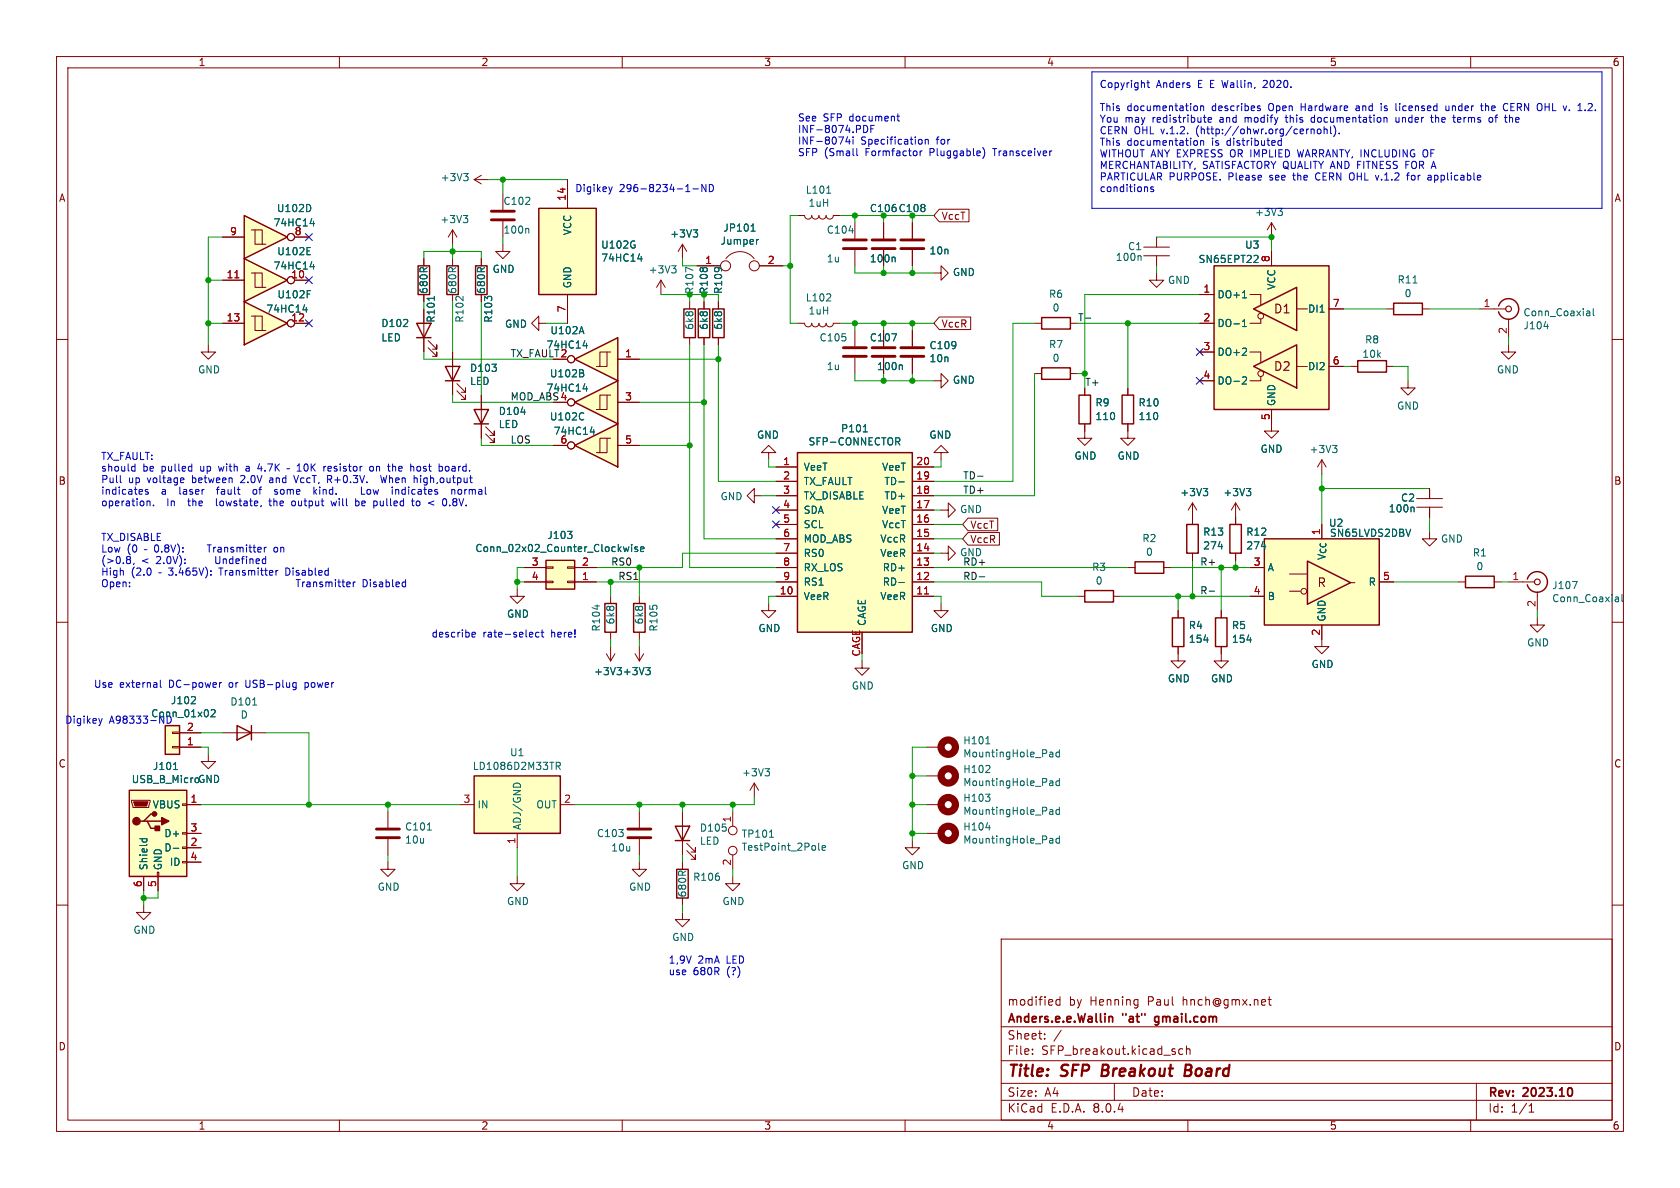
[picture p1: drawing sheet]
<svg xmlns="http://www.w3.org/2000/svg" width="297mm" height="210mm" viewBox="0 0 297 210" stroke-linecap="round" stroke-linejoin="round" font-family="sans-serif">
<defs><g id="words">
<g font-size="2.8" fill="#840000">
<text x="178" y="190.9">Title:</text>
<text x="187.7" y="190.9">SFP</text>
<text x="195.6" y="190.9">Breakout</text>
<text x="211.1" y="190.9">Board</text>
</g>
<g font-size="2.1" fill="#840000">
<text x="225.1" y="55.7">D1</text>
<text x="225.1" y="65.8">D2</text>
<text x="232.8" y="104">R</text>
<text x="178" y="178">modified</text>
<text x="188.9" y="178">by</text>
<text x="192.7" y="178">Henning</text>
<text x="203" y="178">Paul</text>
<text x="209.3" y="178">hnch@gmx.net</text>
<text x="178" y="184">Sheet:</text>
<text x="178" y="181.2">Anders.e.e.Wallin</text>
<text x="198.6" y="181.2">&quot;at&quot;</text>
<text x="204.8" y="181.2">gmail.com</text>
<text x="178" y="186.7">File:</text>
<text x="184.1" y="186.7">SFP_breakout.kicad_sch</text>
<text x="178" y="196.9">KiCad</text>
<text x="178" y="194.1">Size:</text>
<text x="184.7" y="194.1">A4</text>
<text x="185.7" y="196.9">E.D.A.</text>
<text x="193.3" y="196.9">8.0.4</text>
<text x="200" y="194.1">Date:</text>
<text x="263" y="194.3">Rev:</text>
<text x="263" y="196.9">Id:</text>
<text x="267.1" y="196.9">1/1</text>
<text x="269.4" y="194.3">2023.10</text>
</g>
<g font-size="1.8" fill="#840000">
<text x="35" y="11.9">1</text>
<text x="85" y="11.9">2</text>
<text x="135" y="11.9">3</text>
<text x="185" y="11.9">4</text>
<text x="235" y="11.9">5</text>
<text x="285" y="11.9">6</text>
<text x="10.3" y="35.9">A</text>
<text x="285.3" y="35.9">A</text>
<text x="166.4" y="39.1">VccT</text>
<text x="166.4" y="58.1">VccR</text>
<text x="90.2" y="63.2">TX_FAULT2</text>
<text x="90.2" y="70.9">MOD_ABS4</text>
<text x="10.3" y="85.9">B</text>
<text x="285.3" y="85.9">B</text>
<text x="171.4" y="93.7">VccT</text>
<text x="171.4" y="96.2">VccR</text>
<text x="10.3" y="135.9">C</text>
<text x="285.3" y="135.9">C</text>
<text x="10.3" y="185.9">D</text>
<text x="285.3" y="185.9">D</text>
<text x="35" y="199.9">1</text>
<text x="85" y="199.9">2</text>
<text x="135" y="199.9">3</text>
<text x="185" y="199.9">4</text>
<text x="235" y="199.9">5</text>
<text x="285" y="199.9">6</text>
</g>
<g font-size="1.8" fill="#0000c2">
<text x="194.3" y="15.6">Copyright</text>
<text x="204.4" y="15.6">Anders</text>
<text x="211.9" y="15.6">E E Wallin,</text>
<text x="224" y="15.6">2020.</text>
<text x="141" y="21.6">See</text>
<text x="141" y="23.6">INF-8074.PDF</text>
<text x="145.5" y="21.6">SFP</text>
<text x="150.3" y="21.6">document</text>
<text x="194.3" y="19.7">This</text>
<text x="194.3" y="21.8">You</text>
<text x="194.3" y="23.8">CERN OHL v.1.2.</text>
<text x="198.9" y="21.8">may</text>
<text x="199.2" y="19.7">documentation</text>
<text x="203.8" y="21.8">redistribute</text>
<text x="211.7" y="23.8">(http://ohwr.org/cernohl).</text>
<text x="214.4" y="19.7">describes</text>
<text x="215.9" y="21.8">and</text>
<text x="220.5" y="21.8">modify</text>
<text x="224.6" y="19.7">Open</text>
<text x="228" y="21.8">this</text>
<text x="230.4" y="19.7">Hardware</text>
<text x="232.7" y="21.8">documentation</text>
<text x="240.4" y="19.7">and</text>
<text x="245" y="19.7">is</text>
<text x="247.8" y="21.8">under</text>
<text x="247.8" y="19.7">licensed</text>
<text x="254.3" y="21.8">the</text>
<text x="256.8" y="19.7">under</text>
<text x="258.4" y="21.8">terms</text>
<text x="263.3" y="19.7">the</text>
<text x="264.9" y="21.8">of</text>
<text x="267.5" y="19.7">CERN OHL v.</text>
<text x="268" y="21.8">the</text>
<text x="281.3" y="19.7">1.2.</text>
<text x="141" y="25.6">INF-8074i</text>
<text x="141" y="27.7">SFP</text>
<text x="145.7" y="27.7">(Small</text>
<text x="152.2" y="25.6">Specification</text>
<text x="153.1" y="27.7">Formfactor</text>
<text x="164.6" y="27.7">Pluggable)</text>
<text x="165.7" y="25.6">for</text>
<text x="176.1" y="27.7">Transceiver</text>
<text x="194.3" y="25.9">This</text>
<text x="194.3" y="27.9">WITHOUT ANY EXPRESS</text>
<text x="194.3" y="30">MERCHANTABILITY, SATISFACTORY QUALITY AND FITNESS</text>
<text x="199.2" y="25.9">documentation</text>
<text x="214.4" y="25.9">is</text>
<text x="217.2" y="25.9">distributed</text>
<text x="217.8" y="27.9">OR IMPLIED</text>
<text x="230.1" y="27.9">WARRANTY, INCLUDING</text>
<text x="249.2" y="30">FOR A</text>
<text x="252.6" y="27.9">OF</text>
<text x="101.6" y="34">Digikey</text>
<text x="109.5" y="34">296-8234-1-ND</text>
<text x="194.3" y="32">PARTICULAR PURPOSE.</text>
<text x="194.3" y="34">conditions</text>
<text x="217.3" y="32">Please</text>
<text x="224.7" y="32">see</text>
<text x="229.1" y="32">the</text>
<text x="233.2" y="32">CERN OHL v.1.2</text>
<text x="250.1" y="32">for</text>
<text x="253.9" y="32">applicable</text>
<text x="17.8" y="81.4">TX_FAULT:</text>
<text x="17.8" y="83.4">should</text>
<text x="25.2" y="83.4">be</text>
<text x="28.6" y="83.4">pulled</text>
<text x="35.7" y="83.4">up</text>
<text x="39.2" y="83.4">with</text>
<text x="44.1" y="83.4">a</text>
<text x="46.5" y="83.4">4.7K</text>
<text x="53.8" y="83.4">10K</text>
<text x="58.7" y="83.4">resistor</text>
<text x="67" y="83.4">on</text>
<text x="70.5" y="83.4">the</text>
<text x="74.6" y="83.4">host</text>
<text x="79.9" y="83.4">board.</text>
<text x="17.8" y="85.5">Pull</text>
<text x="17.8" y="87.5">indicates</text>
<text x="17.8" y="89.6">operation.</text>
<text x="22.7" y="85.5">up</text>
<text x="26.2" y="85.5">voltage</text>
<text x="28.7" y="87.5">a</text>
<text x="29.7" y="89.6">In</text>
<text x="32.2" y="87.5">laser</text>
<text x="33.8" y="89.6">the</text>
<text x="34.2" y="85.5">between</text>
<text x="39.1" y="89.6">lowstate,</text>
<text x="39.3" y="87.5">fault</text>
<text x="43" y="85.5">2.0V</text>
<text x="46" y="87.5">of</text>
<text x="48.3" y="85.5">and</text>
<text x="48.7" y="89.6">the</text>
<text x="50.2" y="87.5">some</text>
<text x="52.8" y="89.6">output</text>
<text x="52.9" y="85.5">VccT,</text>
<text x="57.5" y="87.5">kind.</text>
<text x="58.9" y="85.5">R+0.3V.</text>
<text x="60.1" y="89.6">will</text>
<text x="64.5" y="89.6">be</text>
<text x="66.8" y="87.5">Low</text>
<text x="67.9" y="89.6">pulled</text>
<text x="68.8" y="85.5">When</text>
<text x="72.6" y="87.5">indicates</text>
<text x="74.8" y="85.5">high,output</text>
<text x="74.9" y="89.6">to</text>
<text x="78" y="89.6">&lt;</text>
<text x="80.7" y="89.6">0.8V.</text>
<text x="83.5" y="87.5">normal</text>
<text x="17.8" y="95.7">TX_DISABLE</text>
<text x="17.8" y="97.8">Low</text>
<text x="17.8" y="99.8">(&gt;0.8,</text>
<text x="17.8" y="101.8">High</text>
<text x="22.5" y="97.8">(0</text>
<text x="23.2" y="101.8">(2.0</text>
<text x="25" y="99.8">&lt;</text>
<text x="27.6" y="97.8">0.8V):</text>
<text x="27.7" y="99.8">2.0V):</text>
<text x="30.1" y="101.8">3.465V):</text>
<text x="37.8" y="97.8">Transmitter</text>
<text x="39.2" y="99.8">Undefined</text>
<text x="39.3" y="101.8">Transmitter</text>
<text x="49.7" y="97.8">on</text>
<text x="51.2" y="101.8">Disabled</text>
<text x="17.8" y="103.9">Open:</text>
<text x="58.2" y="103.9">Transmitter</text>
<text x="70.1" y="103.9">Disabled</text>
<text x="76.2" y="112.8">describe</text>
<text x="85.4" y="112.8">rate-select</text>
<text x="97.5" y="112.8">here!</text>
<text x="16.5" y="121.7">Use</text>
<text x="21.1" y="121.7">external</text>
<text x="30" y="121.7">DC-power</text>
<text x="40.8" y="121.7">or</text>
<text x="43.9" y="121.7">USB-plug</text>
<text x="54.5" y="121.7">power</text>
<text x="11.4" y="128">Digikey</text>
<text x="118.1" y="170.4">1,9V</text>
<text x="118.1" y="172.5">use</text>
<text x="122.5" y="172.5">680R</text>
<text x="123.4" y="170.4">2mA</text>
<text x="128.6" y="170.4">LED</text>
<text x="128.6" y="172.5">(?)</text>
</g>
<g font-size="1.8" fill="#006464">
<text x="77.8" y="32.2">+3V3</text>
<text x="142.3" y="34.4">L101</text>
<text x="48.2" y="40.2">74HC14</text>
<text x="48.9" y="37.7">U102D</text>
<text x="77.7" y="39.6">+3V3</text>
<text x="88.9" y="36.4">C102</text>
<text x="88.9" y="41.5">100n</text>
<text x="101.2" y="41.7" transform="rotate(-90 101.2 41.7)">VCC</text>
<text x="127.8" y="41.1">JP101</text>
<text x="142.8" y="36.8">1uH</text>
<text x="146.1" y="41.5">C104</text>
<text x="153.7" y="37.7">C106 C108</text>
<text x="221.8" y="38.4">+3V3</text>
<text x="48.2" y="47.9">74HC14</text>
<text x="48.9" y="45.3">U102E</text>
<text x="106.2" y="46.5">74HC14</text>
<text x="106.2" y="44.1">U102G</text>
<text x="118.4" y="42.2">+3V3</text>
<text x="124.6" y="46.7">1</text>
<text x="127.3" y="43.5">Jumper</text>
<text x="146.1" y="46.6">1u</text>
<text x="153.7" y="46.6">100n</text>
<text x="164.2" y="45.2">10n</text>
<text x="197.2" y="46.3">100n</text>
<text x="199.3" y="44.4">C1</text>
<text x="211.8" y="46.7">SN65EPT22</text>
<text x="220" y="44.2">U3</text>
<text x="48.9" y="52.9">U102F</text>
<text x="75.8" y="52.1" transform="rotate(-90 75.8 52.1)">680R</text>
<text x="80.9" y="52.1" transform="rotate(-90 80.9 52.1)">680R</text>
<text x="86" y="52.1" transform="rotate(-90 86 52.1)">680R</text>
<text x="87" y="48.4">GND</text>
<text x="101.2" y="51.1" transform="rotate(-90 101.2 51.1)">GND</text>
<text x="114.6" y="48.5">+3V3</text>
<text x="122.8" y="52.1" transform="rotate(-90 122.8 52.1)">R107</text>
<text x="125.3" y="52.1" transform="rotate(-90 125.3 52.1)">R108</text>
<text x="127.9" y="52.1" transform="rotate(-90 127.9 52.1)">R109</text>
<text x="142.3" y="53.5">L102</text>
<text x="168.4" y="49">GND</text>
<text x="185.3" y="52.9">R6</text>
<text x="206.4" y="50.4">GND</text>
<text x="215.1" y="52.9">DO+1</text>
<text x="225.7" y="51.3" transform="rotate(-90 225.7 51.3)">VCC</text>
<text x="247" y="50.3">R11</text>
<text x="248.2" y="52.7">0</text>
<text x="47" y="55.5">74HC14</text>
<text x="67.3" y="58">D102</text>
<text x="77.1" y="57.1" transform="rotate(-90 77.1 57.1)">R101</text>
<text x="82.1" y="57.1" transform="rotate(-90 82.1 57.1)">R102</text>
<text x="87.2" y="57.1" transform="rotate(-90 87.2 57.1)">R103</text>
<text x="89.2" y="58.1">GND</text>
<text x="97.2" y="59.3">U102A</text>
<text x="122.8" y="58.4" transform="rotate(-90 122.8 58.4)">6k8</text>
<text x="125.3" y="58.4" transform="rotate(-90 125.3 58.4)">6k8</text>
<text x="127.9" y="58.4" transform="rotate(-90 127.9 58.4)">6k8</text>
<text x="142.8" y="55.8">1uH</text>
<text x="186" y="55.3">0</text>
<text x="215.1" y="58">DO-1</text>
<text x="231.2" y="55.5">DI1</text>
<text x="269.2" y="58.4">J104</text>
<text x="269.2" y="56.1">Conn_Coaxial</text>
<text x="67.3" y="60.6">LED</text>
<text x="83" y="65.9">D103</text>
<text x="96.5" y="61.8">74HC14</text>
<text x="144.8" y="60.6">C105</text>
<text x="146.1" y="65.6">1u</text>
<text x="153.7" y="60.6">C107</text>
<text x="154.9" y="65.6">100n</text>
<text x="164.2" y="61.9">C109</text>
<text x="164.2" y="64.2">10n</text>
<text x="185.3" y="61.7">R7</text>
<text x="186" y="64.2">0</text>
<text x="215.1" y="63.1">DO+2</text>
<text x="231.2" y="65.6">DI2</text>
<text x="240.7" y="63.5">10k</text>
<text x="241.2" y="60.9">R8</text>
<text x="34.9" y="66.2">GND</text>
<text x="83" y="68.2">LED</text>
<text x="96.5" y="69.4">74HC14</text>
<text x="97.1" y="66.9">U102B</text>
<text x="168.4" y="68">GND</text>
<text x="215.1" y="68.2">DO-2</text>
<text x="225.7" y="71.9" transform="rotate(-90 225.7 71.9)">GND</text>
<text x="264.5" y="66.2">GND</text>
<text x="88.1" y="73.6">D104</text>
<text x="88.1" y="75.9">LED</text>
<text x="97.1" y="74.5">U102C</text>
<text x="97.8" y="77.1">74HC14</text>
<text x="133.7" y="77.7">GND</text>
<text x="148.6" y="76.6">P101</text>
<text x="164.2" y="77.7">GND</text>
<text x="193.6" y="72">R9</text>
<text x="193.6" y="74.5">110</text>
<text x="201.2" y="74.5">110</text>
<text x="201.2" y="72">R10</text>
<text x="246.9" y="72.6">GND</text>
<text x="142" y="83.4">VeeT</text>
<text x="142.8" y="78.9">SFP-CONNECTOR</text>
<text x="155.8" y="83.4">VeeT</text>
<text x="189.9" y="81.5">GND</text>
<text x="197.5" y="81.5">GND</text>
<text x="222.8" y="80.2">GND</text>
<text x="231.4" y="80.3">+3V3</text>
<text x="127.3" y="88.6">GND</text>
<text x="142" y="86">TX_FAULT</text>
<text x="142" y="88.5">TX_DISABLE</text>
<text x="156.3" y="88.5">TD+</text>
<text x="156.3" y="86">TD-</text>
<text x="208.6" y="87.9">+3V3</text>
<text x="216.2" y="87.9">+3V3</text>
<text x="247.6" y="88.9">C2</text>
<text x="96.7" y="95.5">J103</text>
<text x="142" y="91">SDA</text>
<text x="142" y="93.6">SCL</text>
<text x="155.8" y="93.6">VccT</text>
<text x="155.8" y="91">VeeT</text>
<text x="169.6" y="90.9">GND</text>
<text x="212.6" y="94.9">R13</text>
<text x="220.2" y="94.9">R12</text>
<text x="234.8" y="93.3">U2</text>
<text x="235" y="95.1">SN65LVDS2DBV</text>
<text x="245.4" y="90.8">100n</text>
<text x="83.9" y="97.8">Conn_02x02_Counter_Clockwise</text>
<text x="142" y="96.1">MOD_ABS</text>
<text x="142" y="98.7">RS0</text>
<text x="142" y="101.2">RX_LOS</text>
<text x="155.5" y="98.7">VeeR</text>
<text x="155.5" y="96.1">VccR</text>
<text x="156" y="101.2">RD+</text>
<text x="169.6" y="98.5">GND</text>
<text x="193" y="101.1">R3</text>
<text x="201.9" y="96">R2</text>
<text x="202.5" y="98.5">0</text>
<text x="212.6" y="97.3">274</text>
<text x="220.2" y="97.3">274</text>
<text x="224" y="101.2">A</text>
<text x="234.5" y="99.1" transform="rotate(-90 234.5 99.1)">V_{CC}</text>
<text x="254.6" y="96.1">GND</text>
<text x="260.3" y="98.6">R1</text>
<text x="260.9" y="101">0</text>
<text x="142" y="106.3">VeeR</text>
<text x="142" y="103.7">RS1</text>
<text x="155.5" y="106.3">VeeR</text>
<text x="156" y="103.7">RD-</text>
<text x="193.6" y="103.5">0</text>
<text x="224" y="106.3">B</text>
<text x="241.9" y="103.7">R</text>
<text x="274.3" y="104.3">J107</text>
<text x="274.3" y="106.7">Conn_Coaxial</text>
<text x="89.5" y="109.4">GND</text>
<text x="106.3" y="111.8" transform="rotate(-90 106.3 111.8)">R104</text>
<text x="108.8" y="110.5" transform="rotate(-90 108.8 110.5)">6k8</text>
<text x="113.9" y="110.5" transform="rotate(-90 113.9 110.5)">6k8</text>
<text x="116.4" y="111.8" transform="rotate(-90 116.4 111.8)">R105</text>
<text x="134" y="111.9">GND</text>
<text x="153.3" y="110.7" transform="rotate(-90 153.3 110.7)">CAGE</text>
<text x="164.5" y="111.9">GND</text>
<text x="210.1" y="111.4">R4</text>
<text x="210.1" y="113.8">154</text>
<text x="217.7" y="111.4">R5</text>
<text x="217.7" y="113.8">154</text>
<text x="234.5" y="110" transform="rotate(-90 234.5 110)">GND</text>
<text x="104.9" y="119.6">+3V3 +3V3</text>
<text x="231.8" y="118.3">GND</text>
<text x="269.9" y="114.5">GND</text>
<text x="30.1" y="124.7">J102</text>
<text x="40.6" y="124.9">D101</text>
<text x="150.5" y="122.1">GND</text>
<text x="206.4" y="120.8">GND</text>
<text x="214" y="120.8">GND</text>
<text x="19.3" y="128">A98333-ND</text>
<text x="26.6" y="127">Conn_01x02</text>
<text x="42.4" y="127.2">D</text>
<text x="170.2" y="131.8">H101</text>
<text x="26.9" y="136.3">J101</text>
<text x="83.5" y="136.3">LD1086D2M33TR</text>
<text x="90.1" y="133.9">U1</text>
<text x="131.1" y="137.4">+3V3</text>
<text x="170.2" y="136.9">H102</text>
<text x="170.2" y="134.1">MountingHole_Pad</text>
<text x="23.2" y="138.6">USB_B_Micro GND</text>
<text x="26.9" y="143.1">VBUS</text>
<text x="84.3" y="143.1">IN</text>
<text x="94.7" y="143.1">OUT</text>
<text x="170.2" y="141.9">H103</text>
<text x="170.2" y="139.2">MountingHole_Pad</text>
<text x="29" y="148.2">D+</text>
<text x="71.5" y="147">C101</text>
<text x="71.5" y="149.3">10u</text>
<text x="92.3" y="146.8" transform="rotate(-90 92.3 146.8)">ADJ/GND</text>
<text x="105.4" y="148.2">C103</text>
<text x="123.6" y="147.2">D105</text>
<text x="123.6" y="149.5">LED</text>
<text x="129.3" y="145.5" transform="rotate(-90 129.3 145.5)">1</text>
<text x="131" y="148.3">TP101</text>
<text x="170.2" y="144.2">MountingHole_Pad</text>
<text x="170.2" y="147">H104</text>
<text x="170.2" y="149.3">MountingHole_Pad</text>
<text x="26.3" y="153.9" transform="rotate(-90 26.3 153.9)">Shield</text>
<text x="28.8" y="153.9" transform="rotate(-90 28.8 153.9)">GND</text>
<text x="29" y="150.7">D-</text>
<text x="29.9" y="153.3">ID</text>
<text x="108" y="150.7">10u</text>
<text x="122.4" y="155.9">R106</text>
<text x="131" y="150.6">TestPoint_2Pole</text>
<text x="159.4" y="153.8">GND</text>
<text x="66.7" y="157.7">GND</text>
<text x="89.5" y="160.2">GND</text>
<text x="111.1" y="157.7">GND</text>
<text x="121.5" y="158.7" transform="rotate(-90 121.5 158.7)">680R</text>
<text x="127.6" y="160.2">GND</text>
<text x="23.5" y="165.3">GND</text>
<text x="118.7" y="166.5">GND</text>
</g>
<g font-size="1.8" fill="#a90000">
<text x="100.1" y="35.6" transform="rotate(-90 100.1 35.6)">14</text>
<text x="40.6" y="41.7">9</text>
<text x="52" y="41.7">8</text>
<text x="135.6" y="46.7">2</text>
<text x="224.5" y="46.4" transform="rotate(-90 224.5 46.4)">8</text>
<text x="40" y="49.3">11</text>
<text x="51.4" y="49.3">10</text>
<text x="212.7" y="51.8">1</text>
<text x="40" y="56.9">13</text>
<text x="51.4" y="56.9">12</text>
<text x="100.1" y="55.3" transform="rotate(-90 100.1 55.3)">7</text>
<text x="212.7" y="56.9">2</text>
<text x="235.5" y="54.4">7</text>
<text x="262.2" y="54.4">1</text>
<text x="266.4" y="59.1" transform="rotate(-90 266.4 59.1)">2</text>
<text x="99" y="63.2">2</text>
<text x="110.4" y="63.2">1</text>
<text x="212.7" y="62">3</text>
<text x="235.5" y="64.5">6</text>
<text x="99" y="70.9">4</text>
<text x="110.4" y="70.9">3</text>
<text x="212.7" y="67.1">4</text>
<text x="224.5" y="74.4" transform="rotate(-90 224.5 74.4)">5</text>
<text x="99" y="78.5">6</text>
<text x="110.4" y="78.5">5</text>
<text x="138.4" y="82.3">1</text>
<text x="161.9" y="82.3">20</text>
<text x="138.4" y="84.8">2</text>
<text x="138.4" y="87.4">3</text>
<text x="138.4" y="89.9">4</text>
<text x="161.9" y="89.9">17</text>
<text x="161.9" y="87.4">18</text>
<text x="161.9" y="84.8">19</text>
<text x="138.4" y="92.5">5</text>
<text x="138.4" y="95">6</text>
<text x="161.9" y="95">15</text>
<text x="161.9" y="92.5">16</text>
<text x="233.4" y="94.7" transform="rotate(-90 233.4 94.7)">1</text>
<text x="93.9" y="100.1">3</text>
<text x="102.8" y="100.1">2</text>
<text x="138.4" y="97.5">7</text>
<text x="138.4" y="100.1">8</text>
<text x="161.9" y="100.1">13</text>
<text x="161.9" y="97.5">14</text>
<text x="221.5" y="100.1">3</text>
<text x="93.9" y="102.6">4</text>
<text x="102.8" y="102.6">1</text>
<text x="137.8" y="105.2">10</text>
<text x="138.4" y="102.6">9</text>
<text x="161.9" y="105.2">11</text>
<text x="161.9" y="102.6">12</text>
<text x="221.5" y="105.2">4</text>
<text x="244.4" y="102.6">5</text>
<text x="267.3" y="102.6">1</text>
<text x="271.5" y="107.4" transform="rotate(-90 271.5 107.4)">2</text>
<text x="233.4" y="112.5" transform="rotate(-90 233.4 112.5)">2</text>
<text x="152.1" y="116.2" transform="rotate(-90 152.1 116.2)">CAGE</text>
<text x="32.9" y="131.8">1</text>
<text x="32.9" y="129.3">2</text>
<text x="33.6" y="142">1</text>
<text x="81.8" y="142">3</text>
<text x="99.6" y="142">2</text>
<text x="33.6" y="149.6">2</text>
<text x="33.6" y="147.1">3</text>
<text x="91.2" y="149.3" transform="rotate(-90 91.2 149.3)">1</text>
<text x="33.6" y="152.1">4</text>
<text x="129.3" y="153.1" transform="rotate(-90 129.3 153.1)">2</text>
<text x="25.1" y="156.9" transform="rotate(-90 25.1 156.9)">6</text>
<text x="27.7" y="156.9" transform="rotate(-90 27.7 156.9)">5</text>
</g>
<g font-size="1.8" fill="#0f0f0f">
<text x="190.5" y="56.9">T-</text>
<text x="191.8" y="68.3">T+</text>
<text x="90.2" y="78.5">LOS</text>
<text x="170.2" y="84.8">TD-</text>
<text x="170.2" y="87.4">TD+</text>
<text x="107.9" y="100.1">RS0</text>
<text x="170.2" y="100.1">RD+</text>
<text x="212.1" y="100.1">R+</text>
<text x="109.2" y="102.6">RS1</text>
<text x="170.2" y="102.6">RD-</text>
<text x="212.1" y="105.1">R-</text>
</g>
</g></defs>
<g fill="none" stroke="#840000" stroke-width=".18">
<path d="M10 10h277v190h-277zM12 12h273v186h-273zM60 10v2M110 10v2M160 10v2M210 10v2M260 10v2M10 60h2M80 40.6v2.6M80 45.7v1.3M80 52.1v1.2M80 40.6l-.8 1.3"/>
<path d="M80 40.6l.8 1.3M285 60h2M10 110h2M285 110h2M10 160h2M285 160h2M177 166h108v32h-108zM187.4 176.2v1.5M187.4 176.8l-.4-.1-.3 .3v.4l.1 .2h.6M201 176.7l.2 .1M201.2 176.7l-.1 1.4M201.2 177.6l-.2 .1"/>
<path d="M224.2 176.7h.5M224.4 176.2v1.3l.3 .2M60 198v2M110 198v2M160 198v2M177 194.5h108M177 191.5h108M177 187.5h108M177 181.5h108M182.5 186.3v.1M182.5 185.5v.1M184.7 183.6v.1"/>
<path d="M184.7 182.8v.1M187.6 182.1l-1.3 2M197 191.5v3M209.1 185.5l-.4-.1-.3 .3v.4l.1 .2h.6M209.7 185.5l.3-.1 .3 .1 .1 .9M209.7 184.9v1.5M210 198v2M260 198v2M261 191.5v6.5M270.3 196.6h.9M270.3 195.5l.4-.4v1.5"/>
</g>
<path d="M196.1 179.7v1M196.1 179.8l.2-.1 .3 .1 .1 .9M204.2 179.8v.7M277.5 192.3a.81 .81 0 0 1 .6 .6 .81 .81 0 0 1-.3 .8l-.3 .1" fill="none" stroke="#840000" stroke-width=".3"/>
<path d="M195 188.2l-.3 2h.8M209.5 189.2h.7M210.2 189.2l.3 .1M210.3 188.2h-.7l-.2 2 1-.1M210.4 189.1l-.2 .1" fill="none" stroke="#840000" stroke-width=".4"/>
<path d="M79 47h2v5.1h-2z" fill="none" stroke="#840000" stroke-width=".25"/>
<path d="M81.9 38.1h.8l-.4 .5M82.4 38.6l.3 .2v.3l-.3 .3" fill="none" stroke="#006464" stroke-width=".18"/>
<path d="M101.6 78.7l7.6-3.8v7.7z" fill="#ffffc2"/>
<path d="M101.6 78.7l7.6-3.8v7.7zM214.9 109.2h2v5.1h-2z" fill="none" stroke="#840000" stroke-width=".25"/>
<g fill="none" stroke="#840000" stroke-width=".18">
<path d="M97.8 78.7h2.5M107.3 77.5v2.5h-1.3M107.9 77.5h-1.9v2.5h-.6M109.2 78.7h3.8M215.9 108v1.2M215.9 114.3v1.3"/>
<circle cx="101" cy="78.7" r=".63"/>
</g>
<path d="M103.1 73l.1 .1M103.2 74.1l-.1 .1M104.4 76.4h.7M105 75.9v.9M220.5 113.1h.7" fill="none" stroke="#006464" stroke-width=".18"/>
<path d="M101.6 71.1l7.6-3.8v7.6z" fill="#ffffc2"/>
<path d="M101.6 71.1l7.6-3.8v7.6z" fill="none" stroke="#840000" stroke-width=".25"/>
<g fill="none" stroke="#840000" stroke-width=".18">
<path d="M107.3 69.9v2.5h-1.3M107.9 69.9h-1.9v2.5h-.6M109.2 71.1h3.8"/>
<circle cx="101" cy="71.1" r=".63"/>
</g>
<path d="M102.9 66l.3 .2-.1 .3-.1 .1M103 65.4l.1 .2-.1 .3M103.1 68.7h.8M103.7 68.3v.9" fill="none" stroke="#006464" stroke-width=".18"/>
<path d="M101.6 63.5l7.6-3.8v7.6z" fill="#ffffc2"/>
<path d="M101.6 63.5l7.6-3.8v7.6z" fill="none" stroke="#840000" stroke-width=".25"/>
<g fill="none" stroke="#840000" stroke-width=".18">
<path d="M83.8 31.8l1.3 .7M83.8 31.8h2.6M85.1 31l-1.3 .8M107.3 62.2v2.6h-1.3M107.9 62.2h-1.9v2.6h-.6M109.2 63.5h3.8"/>
<circle cx="101" cy="63.5" r=".63"/>
</g>
<path d="M82 30.7h.8l-.5 .5M82.5 31.2l.3 .2v.3l-.3 .2M102.8 57.7l.4 1.3M103.1 61.1h.8M103.7 60.7v.8" fill="none" stroke="#006464" stroke-width=".18"/>
<path d="M43.2 53.3l7.6 3.9-7.6 3.8z" fill="#ffffc2"/>
<path d="M43.2 53.3l7.6 3.9-7.6 3.8zM73.7 57.2h2.5l-1.3 2.5zM73.7 59.7h2.5M84.1 47h2v5.1h-2zM120.9 54.6h2v5.1h-2zM123.4 54.6h2.1v5.1h-2.1z" fill="none" stroke="#840000" stroke-width=".25"/>
<g fill="none" stroke="#840000" stroke-width=".18">
<path d="M88.9 34.3v2.8M88.9 39.1v2.8M39.4 57.2h3.8M44.4 55.9h2v2.5h.6M45.1 55.9v2.5h1.3M52.1 57.2h2.5M74.9 54.6v7.6M85.1 45.7v1.3M85.1 52.1v1.2M121.9 53.3v1.3M121.9 59.7v1.3M124.5 53.3v1.3"/>
<path d="M124.5 59.7v1.3M36.8 61v1.2h1.3l-1.3 1.3-1.2-1.3h1.2M75.7 61.5l1.5 1.5v-.8v.8h-.7M75.7 60.2l1.5 1.5v-.7v.7h-.7M224.8 74.9v1.3h-1.3l1.3 1.3 1.3-1.3h-1.3M233.7 81.3l-.8 1.3M233.7 81.3v2.5M233.7 81.3l.7 1.3M107.2 115.6l.7 1.2M107.9 114.3v2.5M108.7 115.6l-.8 1.2M112.3 115.6l.7 1.2"/>
<path d="M113 114.3v2.5M113.8 115.6l-.8 1.2M113 152.4v1.3h1.3l-1.3 1.2-1.2-1.2h1.2M113 143.5v2.8M113 148.3v2.8"/>
<circle cx="51.4" cy="57.1" r=".63"/>
</g>
<path d="M53.6 54.8h.7M54.2 54.3v.9M54.3 51.4h.6M93.3 40.4l.2 .2v.6M122.5 47.8l-1.3-.6v.9M235.6 78.7h.8l-.5 .5M236.1 79.2l.3 .3v.3l-.3 .2M114.2 118h.7l-.4 .5M114.7 118.5l.2 .2v.3l-.2 .3" fill="none" stroke="#006464" stroke-width=".18"/>
<path d="M86.9 38.9h4M86.9 37.3h4M111 148.1h4.1M111 146.6h4.1" fill="none" stroke="#840000" stroke-width=".51"/>
<path d="M83.8 137.2h15.3v10.1h-15.3z" fill="#ffffc2"/>
<path d="M83.8 137.2h15.3v10.1h-15.3z" fill="none" stroke="#840000" stroke-width=".25"/>
<path d="M81.3 142.2h2.5M91.4 147.3v2.6M99.1 142.2h2.5" fill="none" stroke="#840000" stroke-width=".18"/>
<path d="M90.9 138.5l.4-.1 .5 .1M98.3 135.4h.6l.2-.2-.1-.3-.7-.2v1.3M98.6 135.4l.5 .6" fill="none" stroke="#006464" stroke-width=".18"/>
<path d="M223.5 95.3h20.3v15.2h-20.3z" fill="#ffffc2"/>
<path d="M73.9 47h2v5.1h-2zM223.5 95.3h20.3v15.2h-20.3zM231.1 99.2l7.7 3.8-7.7 3.8z" fill="none" stroke="#840000" stroke-width=".25"/>
<g fill="none" stroke="#840000" stroke-width=".18">
<path d="M74.9 45.7v1.3M74.9 52.1v1.2M221 100.3h2.5M221 105.4h2.5M228 104.5h1.9M228 101.5h3M233.7 110.5v2.5M238.8 103h.7M243.8 102.9h2.6"/>
<circle cx="230.5" cy="104.5" r=".51"/>
</g>
<path d="M76.8 52.4v.7M249.4 93.5l-.4 1.3" fill="none" stroke="#006464" stroke-width=".18"/>
<path d="M43.2 45.7l7.6 3.8-7.6 3.8z" fill="#ffffc2"/>
<path d="M43.2 45.7l7.6 3.8-7.6 3.8zM240 63.8h5.1v2h-5.1z" fill="none" stroke="#840000" stroke-width=".25"/>
<g fill="none" stroke="#840000" stroke-width=".18">
<path d="M39.4 49.5h3.8M44.4 48.3h2v2.5h.6M45.1 48.3v2.5h1.3M52.1 49.5h2.5M238.8 64.8h1.2M245.1 64.8h1.3"/>
<circle cx="51.4" cy="49.5" r=".63"/>
</g>
<path d="M41.5 49.1h.7" fill="none" stroke="#a90000" stroke-width=".18"/>
<path d="M54.3 45h.6M54.3 43.8h.6M54.8 47.1h.8M55.4 46.7v.9" fill="none" stroke="#006464" stroke-width=".18"/>
<path d="M43.2 38.1l7.6 3.8-7.6 3.8z" fill="#ffffc2"/>
<path d="M43.2 38.1l7.6 3.8-7.6 3.8z" fill="none" stroke="#840000" stroke-width=".25"/>
<g fill="none" stroke="#840000" stroke-width=".18">
<path d="M141 38.1h1.2a.64 .64 0 0 0 .7 .6 .64 .64 0 0 0 .6-.6 .64 .64 0 0 0 .6 .6 .64 .64 0 0 0 .7-.6 .64 .64 0 0 0 .6 .6 .64 .64 0 0 0 .6-.6 .64 .64 0 0 0 .7 .6 .64 .64 0 0 0 .6-.6h1.3M156.2 39.4v2.8M39.4 41.9h3.8M44.4 40.6h2v2.6h.6M45.1 40.6v2.6h1.3M52.1 41.9h2.5M123.2 47h4.2M128.3 45.7a3.1 3.1 0 0 1 5 0M134.2 47h4.2M151.1 58.4v2.8M156.2 44.2v2.8M151.1 63.2v2.8"/>
<path d="M252.7 94v1.3h-1.2l1.2 1.2 1.3-1.2h-1.3M91.4 154.9v1.3h1.3l-1.3 1.3-1.2-1.3h1.2"/>
<circle cx="51.4" cy="41.9" r=".63"/>
<circle cx="128.3" cy="47" r=".89"/>
<circle cx="133.3" cy="47" r=".89"/>
</g>
<path d="M54.8 39.5h.8M54.9 36.4v.7M55.4 39.1v.8M133 39.8l.1-.2v1.3M146.1 34.2h.8M132.8 40.9h.7M134.1 42.3l-.3 .1M158.1 45.5l.2 .1v.7" fill="none" stroke="#006464" stroke-width=".18"/>
<path d="M154.2 43.9h4M154.2 42.4h4M149.1 63h4.1M149.1 61.5h4.1" fill="none" stroke="#840000" stroke-width=".51"/>
<path d="M96.5 99.1h5.1v5h-5.1z" fill="#ffffc2"/>
<g fill="none" stroke="#840000" stroke-width=".18">
<path d="M161.3 39.4v2.8M161.3 44.2v2.8M165.1 48.3h1.3v-1.3l1.2 1.3-1.2 1.2v-1.2M261.6 54.6h4.6M266.7 56.4v3.3M92.7 102.9h3.8M92.7 100.3h3.8M96.5 100.2h1.3v.3h-1.3zM96.5 102.7h1.3v.3h-1.3zM100.3 100.2h1.3v.3h-1.3zM100.3 102.7h1.3v.3h-1.3zM101.6 102.9h3.8"/>
<path d="M101.6 100.3h3.8"/>
</g>
<path d="M264.9 54.1a1.82 1.82 0 0 1 2.8-.9 1.82 1.82 0 0 1 0 2.9 1.82 1.82 0 0 1-2.8-1M96.5 99.1h5.1v5h-5.1z" fill="none" stroke="#840000" stroke-width=".25"/>
<path d="M273 57.7h.7M280.6 55h.3l.2 .2v.6M281.1 55.8h-.5M281.1 55.3h-.5M281.7 54.6v1l.1 .2M100.3 93.9h.8l-.4 .5M101 94.5l.1 .2-.1 .4M111.2 96.7l-.3 .8-.2-.6M111.7 96.2v.2M111.7 96.7v.8M112.7 96.7h-.3l-.2 .1 .1 .2 .4 .1v.3h-.5M113.2 97.1l.6-.1v-.3h-.4l-.2 .1 .1 .6h.5" fill="none" stroke="#006464" stroke-width=".18"/>
<path d="M159.3 43.9h4M159.3 42.4h4" fill="none" stroke="#840000" stroke-width=".51"/>
<circle cx="266.7" cy="54.6" r=".51" fill="none" stroke="#840000" stroke-width=".2"/>
<path d="M141 80h20.3v31.8h-20.3z" fill="#ffffc2"/>
<path d="M126 54.6h2v5.1h-2zM78.7 64.8h2.6l-1.3 2.5zM78.7 67.3h2.6M83.8 72.4h2.6l-1.3 2.5zM83.8 74.9h2.6M141 80h20.3v31.8h-20.3z" fill="none" stroke="#840000" stroke-width=".25"/>
<g fill="none" stroke="#840000" stroke-width=".18">
<path d="M116.8 49.5l-.7 1.3M116.8 49.5v2.6M116.8 49.5l.8 1.3M120.6 43.2l-.7 1.3M120.6 43.2v2.5M120.6 43.2l.8 1.3M127 53.3v1.3M127 59.7v1.3M202.2 43.7h4.6M202.2 45.2h4.6M204.5 41.9v1.8M204.5 45.2v1.8"/>
<path d="M80 62.2v7.7M80.8 69.1l1.5 1.5v-.7v.7h-.8M80.8 67.8l1.5 1.5v-.7v.7h-.8M85.1 69.9v7.6M85.9 76.7l1.5 1.5v-.7v.7h-.8M85.9 75.4l1.5 1.6v-.8v.8h-.8M266.7 61v1.2h-1.3l1.3 1.3 1.3-1.3h-1.3M133.3 87.6v-1.2l-1.2 1.2 1.2 1.3v-1.3h1.3M135.9 80h1.3l-1.3-1.3-1.3 1.3h1.3v1.3M137.2 82.6h3.8M137.2 97.8h3.8M137.2 95.3h3.8"/>
<path d="M137.2 92.7h3.8M137.2 90.2h3.8M137.2 87.6h3.8M137.2 85.1h3.8M161.3 82.6h3.8M161.3 97.8h3.8M161.3 95.3h3.8M161.3 92.7h3.8M161.3 90.2h3.8M161.3 87.6h3.8M161.3 85.1h3.8M137.2 105.4h3.8"/>
<path d="M137.2 102.9h3.8M137.2 100.3h3.8M152.4 111.8v3.8M161.3 105.4h3.8M161.3 102.9h3.8M161.3 100.3h3.8M233.7 113v1.3h1.2l-1.2 1.3-1.3-1.3h1.3"/>
</g>
<path d="M163.4 105h.8" fill="none" stroke="#a90000" stroke-width=".18"/>
<path d="M118.7 47h.8l-.4 .5M119.3 47.5l.2 .2v.3l-.2 .3M122.5 40.6h.8l-.4 .5M123.1 41.1l.2 .3v.3l-.2 .2M201.5 45.2l.2 .2v.6M92.1 72.9h.8M152.6 76.3h.7M158.4 77.4h.4l.3 .2-.1 .4-.6 .1M158.7 78.1l.4 .6M158.9 85.2h1M158.9 103h1" fill="none" stroke="#006464" stroke-width=".18"/>
<path d="M95.2 36.8h10.2v15.3h-10.2z" fill="#ffffc2"/>
<g fill="none" stroke="#840000" stroke-width=".25">
<path d="M95.2 36.8h10.2v15.3h-10.2zM184.1 56.1h5.1v2.1h-5.1zM246.4 53.6h5.1v2h-5.1zM184.1 65h5.1v2.1h-5.1zM190.8 69.9h2v5h-2zM198.4 69.9h2v5h-2zM200.7 99.3h5v2h-5zM209.8 92.7h2v5.1h-2zM217.4 92.7h2.1v5.1h-2.1zM106.9 106.7h2.1v5.1h-2.1zM112 106.7h2v5.1h-2zM191.8 104.4h5v2h-5z"/>
<path d="M270 102.4a1.82 1.82 0 0 1 2.8-1 1.82 1.82 0 0 1 0 3 1.82 1.82 0 0 1-2.8-1M41.9 128.3l2.5 1.2-2.5 1.3zM44.4 128.3v2.5M119.4 146.1h2.5l-1.3 2.5zM119.4 148.6h2.5M119.6 153.7h2.1v5.1h-2.1z"/>
</g>
<g fill="none" stroke="#840000" stroke-width=".18">
<path d="M100.3 31.8v5M151.1 39.4v2.8M88.9 43.2v1.3h1.3l-1.3 1.2-1.3-1.2h1.3M95.2 57.2v-1.3l-1.2 1.3 1.2 1.2v-1.2h1.3M100.3 52.1v5.1M141 57.2h1.2a.64 .64 0 0 0 .7 .6 .64 .64 0 0 0 .6-.6 .64 .64 0 0 0 .6 .6 .64 .64 0 0 0 .7-.6 .64 .64 0 0 0 .6 .6 .64 .64 0 0 0 .6-.6 .64 .64 0 0 0 .7 .6 .64 .64 0 0 0 .6-.6h1.3M151.1 44.2v2.8M156.2 58.4v2.8M182.9 57.2h1.2M189.2 57.2h1.3M204.5 48.3v1.2h-1.3l1.3 1.3 1.2-1.3h-1.2M245.1 54.6h1.3"/>
<path d="M251.5 54.6h1.2M156.2 63.2v2.8M165.1 67.3h1.3v-1.3l1.2 1.3-1.2 1.3v-1.3M182.9 66h1.2M189.2 66h1.3M191.8 74.9v2.6h1.2l-1.2 1.2-1.3-1.2h1.3M191.8 68.6v1.3M199.4 74.9v2.6h1.3l-1.3 1.2-1.3-1.2h1.3M199.4 68.6v1.3M248.9 67.3v1.3h-1.3l1.3 1.3 1.3-1.3h-1.3M166.4 80h1.2l-1.2-1.3-1.3 1.3h1.3v1.3M166.4 97.8h1.2v-1.3l1.3 1.3-1.3 1.3v-1.3"/>
<path d="M166.4 90.2h1.2v-1.3l1.3 1.3-1.3 1.2v-1.2M210.8 88.9v3.8M210.8 97.8v1.3M210.8 88.9l-.7 1.3M210.8 88.9l.8 1.3M218.4 88.9l-.7 1.3M218.4 88.9v3.8M218.4 97.8v1.3M218.4 88.9l.8 1.3M250.4 88.1h4.6M250.4 89.7h4.6M252.7 86.4v1.7"/>
<path d="M252.7 89.7v1.7M107.9 105.4v1.3M107.9 111.8v1.2M113 105.4v1.3M113 111.8v1.2M135.9 106.7v1.3h1.3l-1.3 1.2-1.3-1.2h1.3M152.4 116.8v1.3h1.3l-1.3 1.3-1.3-1.3h1.3M166.4 106.7v1.3h1.2l-1.2 1.2-1.3-1.2h1.3M190.5 105.4h1.3M196.8 105.4h1.3M199.4 100.3h1.3M205.7 100.3h1.3"/>
<path d="M266.7 102.9h4.6M271.8 109.2v1.3h1.2l-1.2 1.3-1.3-1.3h1.3M271.8 104.6v3.4M39.4 129.5h7.6M133.3 138.4l-.7 1.3M133.3 138.4v2.6M133.3 138.4l.8 1.3M163.8 137.2h2.6M163.8 132.1h2.6M120.6 143.5v7.6M120.6 152.4v1.3M120.6 158.8v1.2"/>
<path d="M121.4 150.4l1.5 1.5v-.8v.8h-.7M121.4 149.1l1.5 1.5v-.7v.7h-.7M129.5 154.9v1.3h1.3l-1.3 1.3-1.2-1.3h1.2M129.5 143.5v2.6M129.5 151.1v2.6M161.3 148.6v1.3h1.3l-1.3 1.2-1.3-1.2h1.3M163.8 142.2h2.6M163.8 147.3h2.6M120.6 161.3v1.3h1.3l-1.3 1.2-1.2-1.2h1.2"/>
<circle cx="129.5" cy="150.4" r=".76"/>
<circle cx="129.5" cy="146.8" r=".76"/>
</g>
<g fill="none" stroke="#006464" stroke-width=".18">
<path d="M112.8 45.7h.7M113.4 45.3v.9M146.1 53.2h.8M146.8 52.1v.4M150.1 40.8h.8M157.7 59h.8l-.5 1.3M249.8 50h.7M159.3 64.5l.2 .2v.6M212.7 86.4h.8l-.4 .4M213.3 86.8l.2 .3v.3l-.2 .2M215.4 96.6h.8M220.3 86.4h.8l-.4 .4"/>
<path d="M220.9 86.8l.2 .3v.3l-.2 .2M223 96.6h.8M249.8 89.6l.2 .2v.7M105.6 106.9v.8M278 102.8h.8l-.5 1.3M285.7 105.5h.3l.1 .2v.7M286.1 106.3l-.4 .1M286.1 105.8l-.4 .1M286.7 105.1v1.1l.2 .2M44.7 124.6h.7M135.2 135.9h.8l-.4 .5M135.8 136.4l.2 .2v.3l-.2 .3"/>
<path d="M174.2 136.6h.8M174.3 131.5h.7M174.9 135.4v.4M185.7 133h.4v.8M185.7 138l.4 .1v.8M186.1 138.8l-.4 .1M186.1 138.3l-.4 .1M186.1 133.7l-.4 .1M186.1 133.3h-.4M187.3 132.5v1.3M187.3 137.6v1.3M187.3 133h-.4l-.2 .2 .1 .5h.5"/>
<path d="M187.3 138.1l-.4-.1-.2 .3 .1 .5h.5M136 148h.7M144.7 149v1.1l.2 .2M145.3 149.9l.6-.1v-.3h-.4l-.2 .1 .1 .7h.5M174.2 140.4h.8l-.4 .5M174.3 146.3h.8M174.9 141v.5M185.7 143.1l.4 .1v.8M185.7 148.2l.4 .1v.7M186.1 143.9l-.4 .1M186.1 143.4l-.4 .1M186.1 149h-.4"/>
<path d="M186.1 148.5l-.4 .1M187.3 143.2l-.4-.1-.2 .3 .1 .5h.5M187.3 142.7v1.3M187.3 147.8v1.2M187.3 148.3l-.4-.1-.2 .2 .1 .6h.5"/>
</g>
<path d="M149.1 43.9h4.1M149.1 42.4h4.1M154.2 63h4M154.2 61.5h4" fill="none" stroke="#840000" stroke-width=".51"/>
<g fill="none" stroke="#840000" stroke-width="1.3">
<circle cx="167.6" cy="132.1" r="1.27"/>
<circle cx="167.6" cy="137.2" r="1.27"/>
<circle cx="167.6" cy="142.2" r="1.27"/>
<circle cx="167.6" cy="147.3" r="1.27"/>
</g>
<circle cx="271.8" cy="102.9" r=".51" fill="none" stroke="#840000" stroke-width=".2"/>
<path d="M29.2 128.3h2.5v5.1h-2.5z" fill="#ffffc2"/>
<path d="M208.3 115.6v1.2h1.2l-1.2 1.3-1.3-1.3h1.3M215.9 115.6v1.2h1.3l-1.3 1.3-1.3-1.3h1.3M257.8 102.9h1.3M264.2 102.9h1.2M30.5 129.4h1.2v.3h-1.2zM30.5 132h1.2v.2h-1.2zM31.7 132.1h3.9M31.7 129.5h3.9M36.8 133.4v1.2h1.3l-1.3 1.3-1.2-1.3h1.2" fill="none" stroke="#840000" stroke-width=".18"/>
<path d="M259.1 101.9h5.1v2h-5.1zM29.2 128.3h2.5v5.1h-2.5z" fill="none" stroke="#840000" stroke-width=".25"/>
<path d="M34.4 123.2l.2 .2-.1 .3-.7 .7h.8M37.3 125.6l.5-.2 .2 .4-.7 .9h.7" fill="none" stroke="#006464" stroke-width=".18"/>
<path d="M22.9 139.7h10.1v15.2h-10.1z" fill="#ffffc2"/>
<path d="M22.9 139.7h10.1v15.2h-10.1zM25.4 145.2h.6l.7 1.2h1.2M26 145.2h2.6M27.3 143.9h-.6l-1.3 1.3h-.6" fill="none" stroke="#840000" stroke-width=".25"/>
<g fill="#840000" stroke="#840000" stroke-width=".25">
<path d="M28.6 144.5l1.2 .7-1.2 .6z"/>
<path d="M27.4 146.1h.8v.7h-.8z"/>
<circle cx="24.1" cy="145.2" r=".63"/>
<circle cx="27.3" cy="143.9" r=".38"/>
</g>
<g fill="none" stroke="#840000" stroke-width=".18">
<path d="M224.8 39.4l.8 1.2M224.8 39.4v2.5M224.8 39.4l-.8 1.2M161.3 58.4v2.8M161.3 63.2v2.8M91.4 104.1v1.3h1.3l-1.3 1.3-1.2-1.3h1.2M23.2 141.5h3.3v.2l-.2 1h-2.8zM25.4 154.9v2.6M27.8 154.2h.3v.7h-.3zM27.9 154.9v2.6M32.3 152.3h.7v.2h-.7zM32.3 149.7h.7v.3h-.7z"/>
<path d="M32.3 147.2h.7v.2h-.7zM32.3 142.1h.7v.3h-.7zM33 142.2h2.6M33 149.9h2.6M33 147.3h2.6M33 152.4h2.6M25.4 160v1.3h1.3l-1.3 1.3-1.3-1.3h1.3"/>
</g>
<path d="M23.6 141.7h2.6l-.3 .8h-2z" fill="#840000" stroke="#840000" stroke-width=".18"/>
<path d="M225.9 36.8h.8l-.4 .5M226.5 37.3l.2 .3v.3l-.2 .2M30.7 136h.7M24.7 148.3h1.3M25.2 148.3l-.1 .3M25.9 148.3l.1 .3M30.6 150h1" fill="none" stroke="#006464" stroke-width=".18"/>
<path d="M159.3 63h4M159.3 61.5h4" fill="none" stroke="#840000" stroke-width=".51"/>
<path d="M214.6 47h20.3v25.4h-20.3z" fill="#ffffc2"/>
<path d="M214.6 47h20.3v25.4h-20.3zM221.6 54.6l7.6-3.8v7.6zM221.6 64.8l7.6-3.8v7.6zM207.3 109.2h2v5.1h-2z" fill="none" stroke="#840000" stroke-width=".25"/>
<g fill="none" stroke="#840000" stroke-width=".18">
<path d="M100.3 31.8v5M156.2 39.4v2.8M161.3 39.4v2.8M166.1 37h5.2v2.2h-5.2l-1-1.1zM39.4 57.2h3.8M39.4 41.9h3.8M39.4 49.5h3.8M52.1 57.2h2.5M52.1 41.9h2.5M52.1 49.5h2.5M74.9 45.7v1.3M74.9 52.1v1.2"/>
<path d="M74.9 54.6v2.6M74.9 59.7v2.5M85.1 45.7v1.3M85.1 52.1v1.2M100.3 52.1v5.1M123.2 47h4.2M124.5 53.3v1.3M124.5 59.7v1.3M127 53.3v1.3M127 59.7v1.3M134.2 47h4.2M156.2 44.2v2.8"/>
<path d="M156.2 58.4v2.8M161.3 44.2v2.8M161.3 58.4v2.8M166.1 56h5.5v2.3h-5.5l-1-1.1zM212.1 57.2h2.5M212.1 52.1h2.5M221 52.1h1.9v1.9M222.9 56.4v.8h-1.9M224.8 44.5v2.5M229.2 54.6h1.9M234.9 54.6h2.6M80 62.2v2.6"/>
<path d="M80 67.3v2.6M85.1 69.9v2.5M85.1 74.9v2.6M97.8 78.7h2.5M109.2 78.7h3.8M109.2 71.1h3.8M109.2 63.5h3.8M156.2 63.2v2.8M161.3 63.2v2.8M191.8 68.6v1.3M191.8 74.9v1.3M199.4 68.6v1.3"/>
<path d="M199.4 74.9v1.3M212.1 67.3h2.5M212.1 62.2h2.5M221 62.2h1.9v1.9M222.9 66.5v.8h-1.9M224.8 72.4v2.5M229.2 64.8h1.9M234.9 64.8h2.6M137.2 82.6h3.8M137.2 97.8h3.8M137.2 95.3h3.8M137.2 92.7h3.8"/>
<path d="M137.2 90.2h3.8M137.2 87.6h3.8M137.2 85.1h3.8M161.3 82.6h3.8M161.3 97.8h3.8M161.3 95.3h3.8M161.3 92.7h3.8M161.3 90.2h3.8M161.3 87.6h3.8M161.3 85.1h3.8M171.1 91.6h5.3v2.2h-5.3l-.9-1.1zM171.1 94.1h5.6v2.3h-5.6l-.9-1.1z"/>
<path d="M210.8 91.4v1.3M210.8 97.8v1.3M218.4 91.4v1.3M218.4 97.8v1.3M252.7 86.4v1.7M252.7 89.7v1.7M92.7 102.9h3.8M92.7 100.3h3.8M101.6 102.9h3.8M101.6 100.3h3.8M137.2 105.4h3.8M137.2 102.9h3.8"/>
<path d="M137.2 100.3h3.8M152.4 111.8v3.8M161.3 105.4h3.8M161.3 102.9h3.8M161.3 100.3h3.8M208.3 108v1.2M208.3 114.3v1.3M215.9 108v1.2M215.9 114.3v1.3M221 105.4h2.5M221 100.3h2.5M233.7 110.5v2.5"/>
<path d="M243.8 102.9h2.6M31.7 132.1h3.9M31.7 129.5h3.9M25.4 154.9v2.6M27.9 154.9v2.6M33 142.2h2.6M33 149.9h2.6M33 147.3h2.6M33 152.4h2.6M68.6 152.4v1.3h1.2l-1.2 1.2-1.3-1.2h1.3M68.6 143.5v2.8M68.6 148.3v2.8"/>
<circle cx="51.4" cy="49.5" r=".63"/>
<circle cx="51.4" cy="41.9" r=".63"/>
<circle cx="51.4" cy="57.1" r=".63"/>
<circle cx="222.9" cy="55.9" r=".51"/>
<circle cx="101" cy="63.5" r=".63"/>
<circle cx="101" cy="71.1" r=".63"/>
<circle cx="101" cy="78.7" r=".63"/>
<circle cx="222.9" cy="66" r=".51"/>
</g>
<g fill="none" stroke="#006464" stroke-width=".18">
<path d="M54.8 39.5h.8M54.9 36.4v.7M55.4 39.1v.8M133 39.8l.1-.2v1.3M53.6 54.8h.7M54.2 54.3v.9M54.3 45h.6M54.3 43.8h.6M54.3 51.4h.6M54.8 47.1h.8M55.4 46.7v.9M76.8 52.4v.7"/>
<path d="M102.8 57.7l.4 1.3M112.8 45.7h.7M113.4 45.3v.9M122.5 40.6h.8l-.4 .5M123.1 41.1l.2 .3v.3l-.2 .2M132.8 40.9h.7M134.1 42.3l-.3 .1M157.7 59h.8l-.5 1.3M158.1 45.5l.2 .1v.7M219.7 52.6h.7M219.7 57.7h.7M219.7 56.8l.3-.3v1.2"/>
<path d="M221.9 45.1l.4 .1 .1 .3-.8 .9h.8M92.1 72.9h.8M102.9 66l.3 .2-.1 .3-.1 .1M103 65.4l.1 .2-.1 .3M103.1 68.7h.8M103.1 61.1h.8M103.1 73l.1 .1M103.2 74.1l-.1 .1M103.7 60.7v.8M103.7 68.3v.9M104.4 76.4h.7M105 75.9v.9"/>
<path d="M152.6 76.3h.7M158.4 77.4h.4l.3 .2-.1 .4-.6 .1M158.7 78.1l.4 .6M159.3 64.5l.2 .2v.6M219.6 62.8h.8M219.8 66.6l.5 .1 .1 .3-.8 .9h.8M220.3 61.7v.4M100.3 93.9h.8l-.4 .5M101 94.5l.1 .2-.1 .4M111.2 96.7l-.3 .8-.2-.6M111.7 96.2v.2M111.7 96.7v.8"/>
<path d="M112.7 96.7h-.3l-.2 .1 .1 .2 .4 .1v.3h-.5M113.2 97.1l.6-.1v-.3h-.4l-.2 .1 .1 .6h.5M158.9 85.2h1M212.7 86.4h.8l-.4 .4M213.3 86.8l.2 .3v.3l-.2 .2M215.4 96.6h.8M220.3 86.4h.8l-.4 .4M220.9 86.8l.2 .3v.3l-.2 .2M223 96.6h.8M249.4 93.5l-.4 1.3M249.8 89.6l.2 .2v.7M114.2 118h.7l-.4 .5"/>
<path d="M114.7 118.5l.2 .2v.3l-.2 .3M158.9 103h1M212.8 113.1h.8M220.5 113.1h.7M30.7 136h.7M34.4 123.2l.2 .2-.1 .3-.7 .7h.8M37.3 125.6l.5-.2 .2 .4-.7 .9h.7M24.7 148.3h1.3M25.2 148.3l-.1 .3M25.9 148.3l.1 .3M30.6 150h1M75.5 146.7h.8"/>
</g>
<path d="M66.5 148.1h4.1M66.5 146.6h4.1" fill="none" stroke="#840000" stroke-width=".51"/>
<path d="M191.9 56.2h.9M172.8 84.2h1M173.1 102h1M213.8 104.5h.9" fill="none" stroke="#0f0f0f" stroke-width=".18"/>
<g fill="none" stroke="#0000c2" stroke-width=".18">
<path d="M193 12.7h90.2v24.1h-90.2zM202.8 14.6h.4M202.9 14.2v1.1l.3 .2M211.3 18.7l.3 .1 .1 .2-.1 .4-.3 .2M212.3 18.8l.1-.1 .3 .1 .1 .8M212.3 18.7v.9M222.5 18.7l.3 .1M222.5 19.1l.3 .1v.2l-.1 .2h-.3M223.5 14.2l-.2 .1M224 14.7l-.7 .8h.7M239.9 18.7l-.1 .1M239.9 19.1l-.2 .2 .2 .3"/>
<path d="M244.2 18.3v.1M244.2 18.7v.9M246.8 19.4l.2 .2M255.6 18.7l.1 .8 .3 .1 .2-.2M256.2 18.7v.9M261.7 18.7h.5M262 19.5l.2 .1M262.6 18.3v1.3M262.8 18.7l-.2 .1M266.3 18.3l.3 .1M266.6 19.4l-.3 .2M280.8 18.4h.1"/>
<path d="M281.4 18.8l-.7 .8h.8M108.2 33l-.3 .9M122.5 33.4h1M124.8 32.6v1.3l-.7-1.3v1.3M125.4 32.6a.64 .64 0 0 1 .7 .6 .64 .64 0 0 1-.7 .7zM149.8 24.2l-.3 .9h.8M150.1 24.6v.9M150.8 24.2v.1M150.8 24.6v.9M151.5 26.3v1l.2 .2M153 22.2a.66 .66 0 0 1 .4 .7 .66 .66 0 0 1-.7 .5M154 22.8h.4"/>
<path d="M154 22.2v1.2M158.5 20.5h.5M158.7 20.1v1.1l.3 .2M162.6 24.6l.3 .1 .1 .2v.5l-.4 .1M162.7 26.7v.8M163 26.7l-.3 .2M163.6 24.8l.1-.2 .4 .1v.8M163.6 24.6v.9M173.7 26.1a1.46 1.46 0 0 1 0 1.9M185.8 26.7h.1M202.8 33.1l.1 .8M203.9 33.1l-.3-.1-.2 .2 .1 .2 .4 .1v.3h-.5"/>
<path d="M211.3 24.9h.3l.1 .2-.1 .5-.3 .1M212.3 24.9v.8M212.3 25l.1-.1h.3l.1 .8M212.7 20.8h.5M213.1 21.6h.1M213.6 21.2l.6-.1-.1-.3h-.3l-.2 .1v.6h.5M226.5 24.9h-.3l-.3 .2 .1 .5h.5M226.5 24.4v1.3M227.2 20.8h.5M227.4 20.3v1.2M229.4 26.5l.3 1.2M231.8 22.8v.9"/>
<path d="M231.8 22.9l.2-.1 .3 .1v.8M232.3 20.8h-.4l-.1 .2v.5l.5 .1M232.7 30.7l-.1 .6 .2 .5M233 22.9l.3-.1 .2 .2v.4l-.2 .3-.3-.1-.1-.2zM234.1 22.9l.2-.1 .3 .1v.8M234.1 22.4v1.3M235.2 22.4v1.1l.2 .2M235.8 22.3a1.47 1.47 0 0 1 0 1.8M236.7 23.5v.2M244.7 20.8h.4l.1 .8M246.8 20.8v.7l.3 .1 .2-.1M248.5 29.1h.5"/>
<path d="M248.5 28.5v1.3M248.7 31h.4M249 30.6l-.2 .1v1.1M251.6 27.6l.5 .1M252.1 26.5l-.5 .2M252.6 31h.4v.8M252.9 20.8h.5M253 31.8h-.4M253 31.3h-.4M253.1 20.3v1.1l.3 .2M256.8 20.8h.5M257.2 21.6h.1"/>
<path d="M257.8 20.8l-.1 .1v.5l.1 .2M258.3 21.1l-.6 .1M263.4 20.8h.3l.2 .2-.1 .5h-.4M264.3 20.8h.4M266.9 20.8h.3l.2 .1M21.3 84.1v1l.1 .2M22.6 98.9h.2M22.8 98.9l.3 .3v.2l-.1 .2h-.4M23.1 98.7l-.3 .2M23.5 82.4l.4 .1M23.7 99.6l-.1 .2M23.9 82v1.3"/>
<path d="M23.9 83.2l-.4 .1M25.5 97.2h.5M26 88.6h.5v.8M26.2 86.6l-.3-.1-.2 .2v.2l.5 .1v.3h-.5M27.1 89.3v.1M32.3 84.5l.2 .3-.6 .1M32.5 85.3h-.2M33.8 82.4l.1 .1M33.9 82v1.3M33.9 83.2l-.1 .1M36.6 96.3h.8M37 96.3v1.3"/>
<path d="M38.1 98.4l.1 1.1 .2 .1h.3M38.3 86.5h.4M38.3 88.1v1.1l.1 .2M38.6 86.1l-.2 .2v1.1M43.6 82.4l-.1 .1M43.6 82.8l-.1 .2 .1 .3M44.8 86.6l.2-.1 .3 .1 .1 .5-.1 .2-.3 .1-.2-.2zM45.9 82l-.3 .9h.8M47.5 88.6h.5M47.7 88.1v1.1l.3 .2M47.8 84.5h-.1M47.8 84.8l-.2 .2 .2 .3"/>
<path d="M48.5 96.9l.2-.2 .3 .2 .1 .5-.1 .1-.3 .1-.2-.1zM49 86.6l-.3-.1-.2 .2 .1 .2 .4 .1v.3h-.5M49.7 86.6l-.1 .2 .1 .5M50.7 82.9h.5M51.7 88.6h.3l.2 .2v.5l-.2 .1h-.3M51.9 84.1l.5 1.2M52.5 83.3h.8M52.5 82.4l.4-.4v1.3M55.5 86.1v1.3M55.6 86.9l.4 .5M56 86.5l-.5 .5M56.5 86.5v.9"/>
<path d="M57.5 82.4h.1M58.2 84.7l.4 .6M58.4 82.4h-.2l-.2 .2v.6l.4 .1M58.5 84.1h-.6v1.2M58.5 84.7h-.6M58.5 88.6l.3 .8 .2-.6 .2 .6 .3-.8M58.6 82.7l-.6 .2M63 88.6h.2l.3 .2-.1 .5-.4 .1M63.9 86.1v1.3h.6M64 88.6v.8M64.6 88.9l-.6 .1M64.9 86.6l.2-.1 .4 .1v.5l-.1 .2-.3 .1-.2-.2z"/>
<path d="M65.4 82.6l.2-.2 .4 .2v.4l-.1 .2-.3 .1-.2-.1zM66 86.5l.2 .9 .2-.6M67.2 88.6v.6l.2 .2M67.3 84.1l.3 1.2 .2-.9 .3 .9 .3-1.2M69.5 82.5l.3-.1 .1 .2M71.6 86.6l-.3-.1-.3 .3 .2 .5h.4M71.6 86.1v1.3M72.7 88.6h.5M73.1 89.4h.1M73.7 88.6h.3l.2 .2v.4l-.2 .2h-.3l-.1-.2zM74.2 82.5l-.3-.1-.2 .3 .1 .5 .1 .1 .3-.1M74.4 84.1v.1"/>
<path d="M79.4 82.7l-.3-.3-.3 .1-.1 .2 .1 .5 .3 .1 .3-.3M79.5 89.3v.1M80 86.5l.4 .2v.7M80.3 88.1l-.3 .3 .3 .3-.2 .1-.1 .4 .3 .2M81 86.6l.2-.1 .4 .1v.5l-.1 .2-.3 .1-.2-.2zM82.2 86.5v.9M82.5 86.5l-.3 .3M83 86.5v.9M83.1 86.5l-.1 .1M28 101.3h.5M37.3 101.6v.1M37.3 100.9v.1"/>
<path d="M49.1 100.8l-.3 .3M50.8 100.4h-.3v1.3h.3M52.7 102.5v1.2M53.5 102.9v.8M53.9 102.9l-.4 .2M54.3 102.9h.5v.8M54.8 103.2h-.4l-.2 .2 .2 .3h.4M55.4 103l.2-.1h.3l.1 .8M55.4 102.9v.8M57 102.9h-.3l-.2 .2 .1 .1 .4 .2v.3h-.5M57.6 102.9v.8M57.7 102.9l-.1 .1"/>
<path d="M68.3 102.9h.3l.3 .2-.2 .6h-.4M68.3 102.5v1.2M69.4 102.5v1l.2 .2M83.4 112.2l.6-.1v-.3h-.4l-.2 .2 .1 .6h.5M94.1 111.8l.1 .3-.6 .1M95.3 111.8h-.4l-.2 .2 .1 .6h.5M95.7 111.8h.4M95.8 111.3v1.1l.3 .2M18.1 127l-.3 .9M28.3 120.2v1.1l.2 .2M29.6 126.6v1.3l.4-.1M38.8 120.7v.8"/>
<path d="M39.2 120.7l-.4 .2M51.9 120.7h.5M51.9 121.4h.5M52.4 120.7v1l-.2 .2h-.3M53.9 120.7v1.2M53.9 121.4l.1 .1M54 120.7h-.1"/>
</g>
<g fill="none" stroke="#009600" stroke-width=".18">
<path d="M86.4 31.8h13.9M88.9 31.8v2.5M141 38.1h-1.3v19.1h1.3M148.6 38.1h16.5M151.1 38.1v1.3M156.2 38.1v1.3M161.3 38.1v1.3M36.8 57.2h2.6M36.8 49.5h2.6M39.4 41.9h-2.6v19.1M74.9 45.7v-1.2h10.2v1.2M74.9 53.3v1.3"/>
<path d="M80 43.2v2.5M80 53.3v8.9M85.1 53.3v16.6M88.9 41.9v1.3M96.5 57.2h3.8M116.8 52.1h10.2v1.2M120.6 45.7v1.3h2.6M121.9 52.1v1.2M124.5 52.1v1.2M138.4 47h1.3M148.6 57.2h16.5M151.1 47v1.3h14"/>
<path d="M151.1 57.2v1.2M156.2 47v1.3M156.2 57.2v1.2M161.3 47v1.3M161.3 57.2v1.2M182.9 57.2h-3.8v27.9h-14M190.5 57.2h21.6M199.4 57.2v11.4M204.5 41.9h20.3v2.6M204.5 47v1.3M212.1 52.1h-20.3v16.5M237.5 54.6h7.6"/>
<path d="M252.7 54.6h8.9M266.7 59.7v1.3M74.9 62.2v1.3h22.9M80 69.9v1.2h17.8M85.1 77.5v1.2h12.7M113 71.1h11.5M113 78.7h8.9M113 63.5h14M121.9 61v39.3h15.3M124.5 61v34.3h12.7M127 61v24.1h10.2M151.1 66v1.3h14"/>
<path d="M156.2 66v1.3M161.3 66v1.3M182.9 66v21.6h-17.8M190.5 66h1.3M237.5 64.8h1.3M246.4 64.8h2.5v2.5M134.6 87.6h2.6M135.9 81.3v1.3h1.3M137.2 97.8h-16.6v2.5h-15.2M165.1 92.7h5.1M165.1 90.2h1.3M165.1 95.3h5.1"/>
<path d="M165.1 97.8h1.3M166.4 81.3v1.3h-1.3M210.8 99.1v6.3M218.4 99.1v1.2M233.7 83.8v8.9M233.7 86.4h19M252.7 91.4v2.6M91.4 102.9h1.3M92.7 100.3h-1.3v3.8M105.4 102.9h31.8M107.9 102.9v2.5M107.9 113v1.3"/>
<path d="M113 100.3v5.1M113 113v1.3M137.2 105.4h-1.3v1.3M152.4 115.6v1.2M165.1 102.9h19v2.5h6.4M165.1 105.4h1.3v1.3M165.1 100.3h34.3M198.1 105.4h22.9M207 100.3h14M208.3 105.4v2.6M215.9 100.3v7.7M246.4 102.9h11.4"/>
<path d="M265.4 102.9h1.3M271.8 108v1.2M35.6 132.1h1.2v1.3M35.6 129.5h3.8M47 129.5h7.6v12.7M161.3 137.2h2.5M163.8 132.1h-2.5v16.5M25.4 157.5v2.5M27.9 157.5v1.3h-2.5M35.6 142.2h45.7M68.6 142.2v1.3M68.6 151.1v1.3"/>
<path d="M91.4 149.9v5M113 142.2v1.3M113 151.1v1.3M120.6 142.2v1.3M120.6 151.1v1.3M129.5 142.2v1.3M129.5 153.7v1.2M133.3 141v1.2h-31.7M161.3 147.3h2.5M161.3 142.2h2.5M120.6 160v1.3"/>
</g>
<g fill="none" stroke="#000084" stroke-width=".18">
<path d="M54 56.5l1.2 1.3M54 41.3l1.2 1.2M54 48.9l1.2 1.2M55.2 56.5l-1.2 1.3M55.2 41.3l-1.2 1.2M55.2 48.9l-1.2 1.2M211.5 61.6l1.2 1.2M211.5 66.7l1.2 1.2M212.7 61.6l-1.2 1.2M212.7 66.7l-1.2 1.2M136.6 89.6l1.2 1.2M136.6 92.1l1.2 1.2"/>
<path d="M137.8 89.6l-1.2 1.2M137.8 92.1l-1.2 1.2"/>
</g>
<path d="M41.5 49.1h.7M163.4 105h.8" fill="none" stroke="#a90000" stroke-width=".18"/>
<g fill="#009600" stroke="#009600" stroke-width=".18">
<circle cx="161.3" cy="142.2" r=".46"/>
<circle cx="113" cy="142.2" r=".46"/>
<circle cx="161.3" cy="137.2" r=".46"/>
<circle cx="129.5" cy="142.2" r=".46"/>
<circle cx="161.3" cy="147.3" r=".46"/>
<circle cx="25.4" cy="158.8" r=".46"/>
<circle cx="68.6" cy="142.2" r=".46"/>
<circle cx="54.6" cy="142.2" r=".46"/>
<circle cx="80" cy="44.5" r=".46"/>
<circle cx="36.8" cy="49.5" r=".46"/>
<circle cx="36.8" cy="57.2" r=".46"/>
<circle cx="88.9" cy="31.8" r=".46"/>
<circle cx="113" cy="100.3" r=".46"/>
<circle cx="139.7" cy="47" r=".46"/>
<circle cx="124.5" cy="71.1" r=".46"/>
<circle cx="121.9" cy="78.7" r=".46"/>
<circle cx="161.3" cy="67.3" r=".46"/>
<circle cx="156.2" cy="67.3" r=".46"/>
<circle cx="127" cy="63.5" r=".46"/>
<circle cx="124.5" cy="52.1" r=".46"/>
<circle cx="91.4" cy="102.9" r=".46"/>
<circle cx="121.9" cy="52.1" r=".46"/>
<circle cx="120.6" cy="142.2" r=".46"/>
<circle cx="107.9" cy="102.9" r=".46"/>
<circle cx="199.4" cy="57.2" r=".46"/>
<circle cx="191.8" cy="66" r=".46"/>
<circle cx="156.2" cy="57.2" r=".46"/>
<circle cx="161.3" cy="57.2" r=".46"/>
<circle cx="224.8" cy="41.9" r=".46"/>
<circle cx="156.2" cy="48.3" r=".46"/>
<circle cx="156.2" cy="38.1" r=".46"/>
<circle cx="161.3" cy="48.3" r=".46"/>
<circle cx="151.1" cy="57.2" r=".46"/>
<circle cx="161.3" cy="38.1" r=".46"/>
<circle cx="151.1" cy="38.1" r=".46"/>
<circle cx="215.9" cy="100.3" r=".46"/>
<circle cx="210.8" cy="105.4" r=".46"/>
<circle cx="208.3" cy="105.4" r=".46"/>
<circle cx="218.4" cy="100.3" r=".46"/>
<circle cx="233.7" cy="86.4" r=".46"/>
</g>
<use href="#words"/>
</svg>
